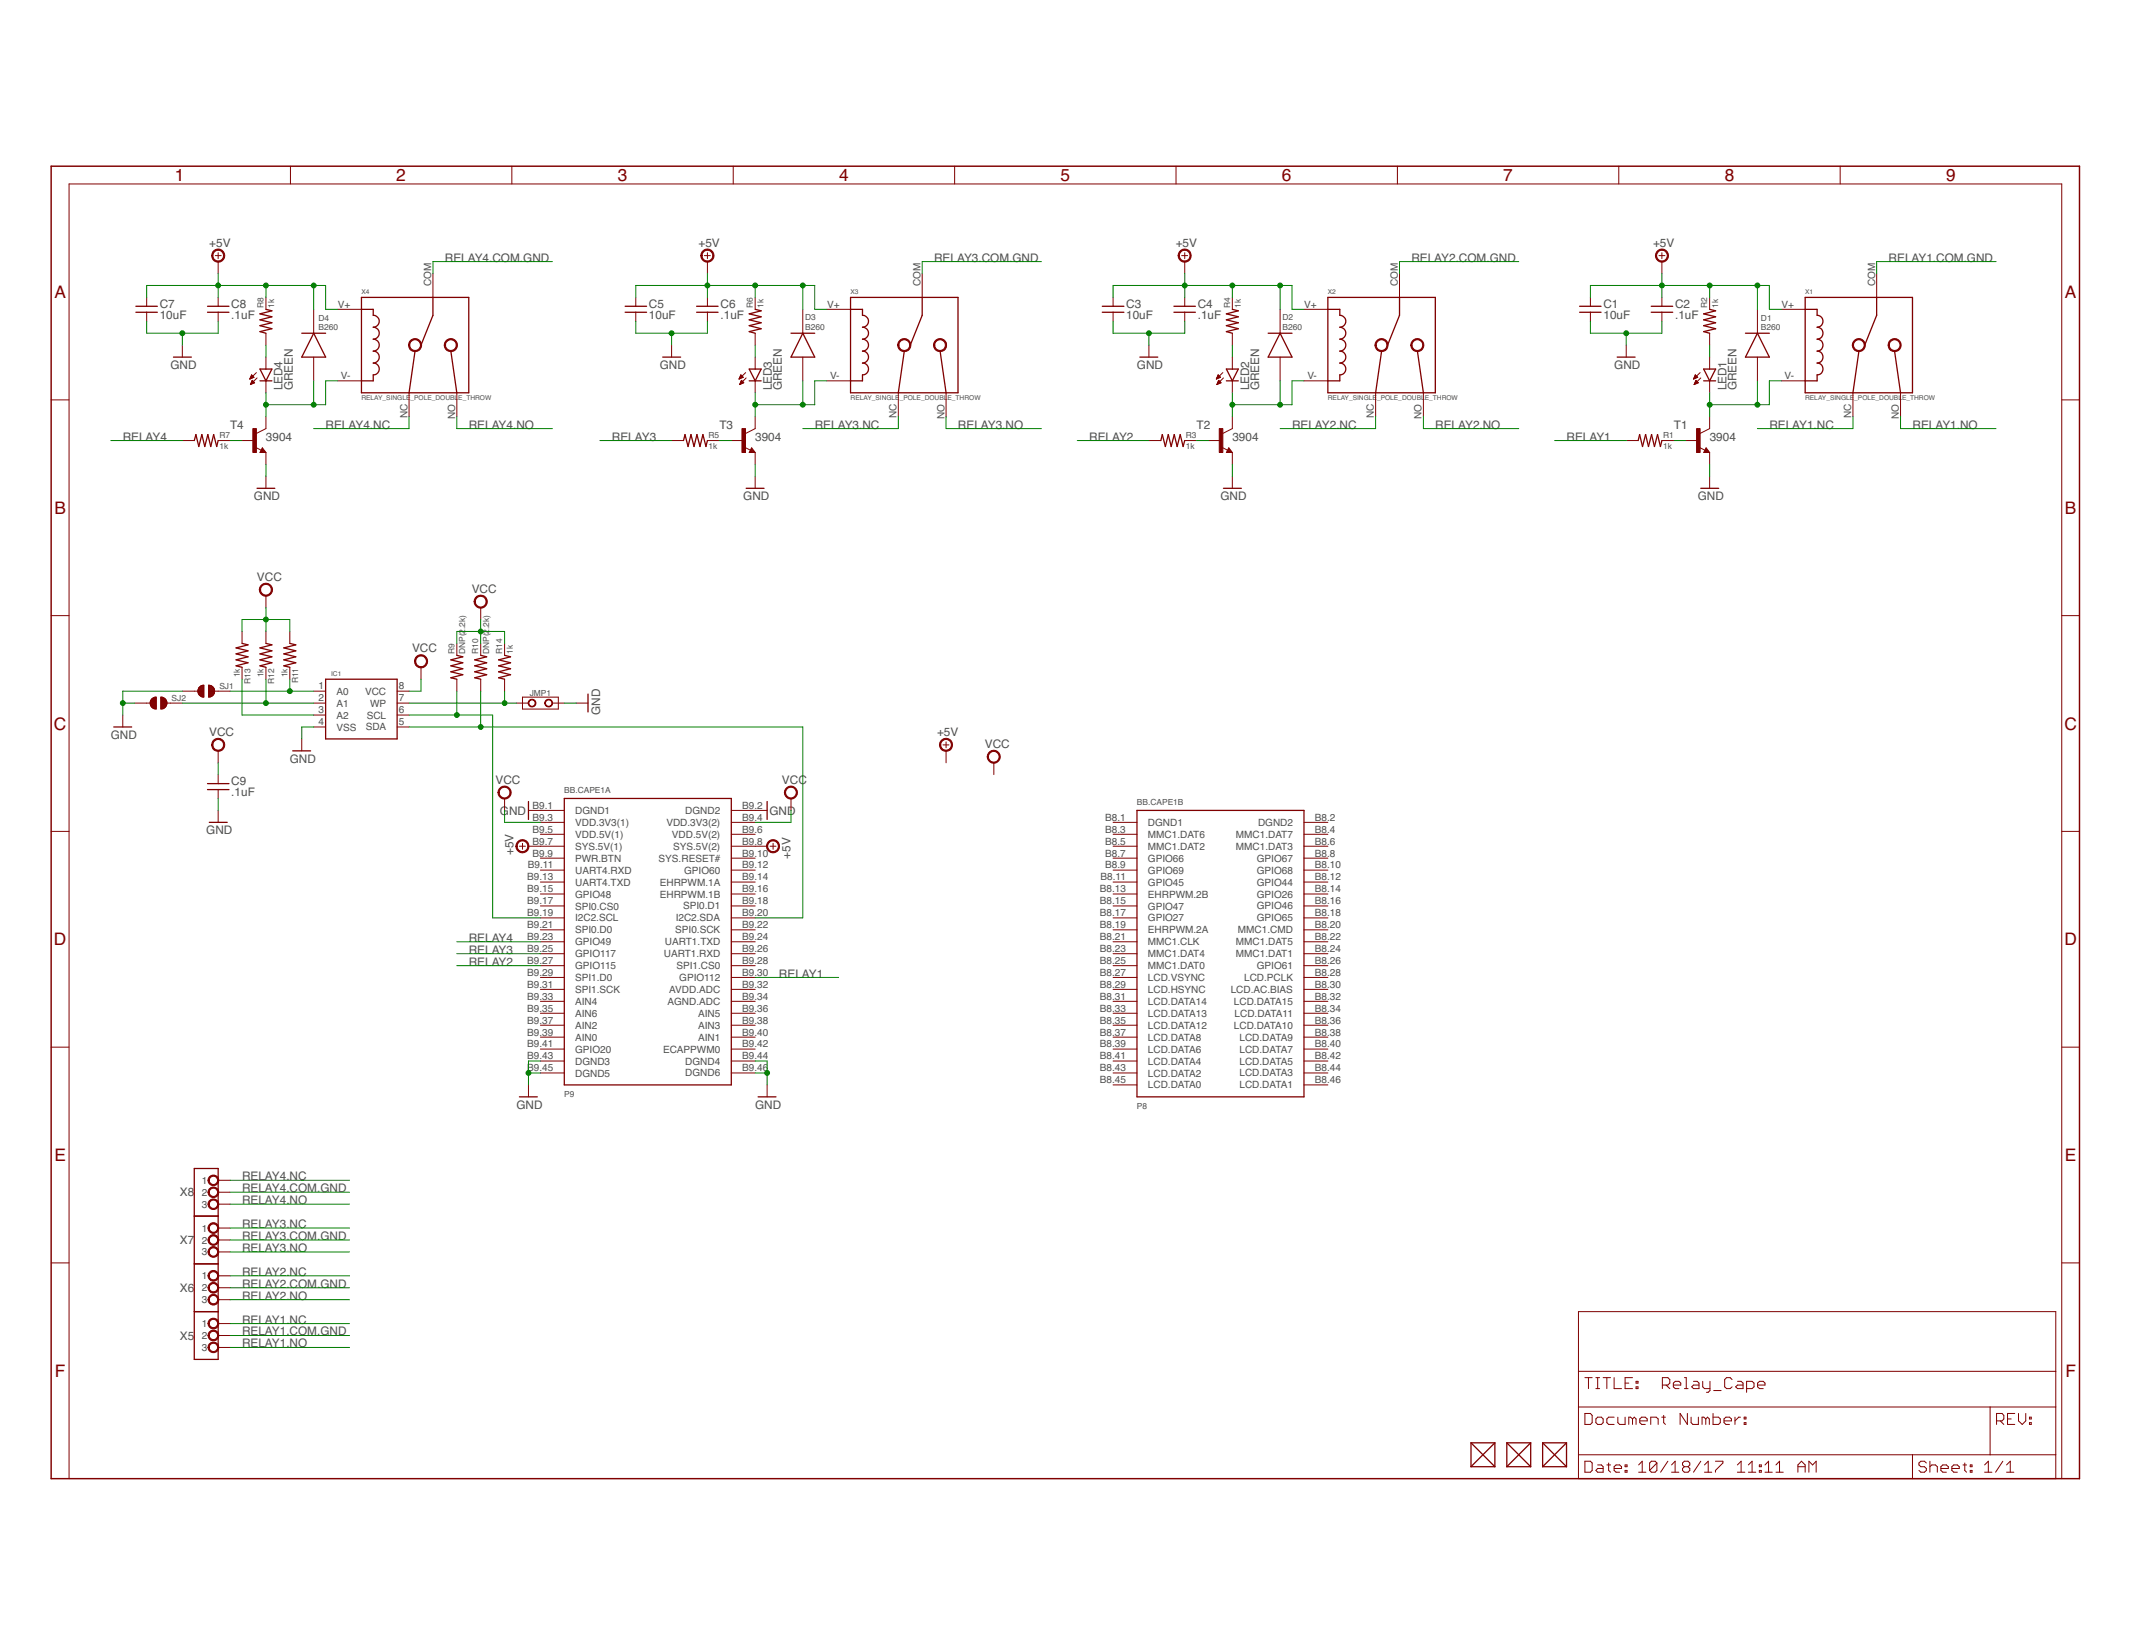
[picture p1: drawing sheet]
<svg xmlns="http://www.w3.org/2000/svg" width="279mm" height="216mm" viewBox="0 0 279 216" stroke-linecap="round" stroke-linejoin="round" font-family="sans-serif">
<defs><g id="words">
<g font-size="2.3" fill="#800000">
<text x="22.9" y="23.8">1</text>
<text x="52" y="23.8">2</text>
<text x="81" y="23.8">3</text>
<text x="110.1" y="23.8">4</text>
<text x="139.1" y="23.8">5</text>
<text x="168.2" y="23.8">6</text>
<text x="197.2" y="23.8">7</text>
<text x="226.2" y="23.8">8</text>
<text x="255.3" y="23.8">9</text>
<text x="7.1" y="39.1">A</text>
<text x="270.9" y="39.1">A</text>
<text x="7.1" y="67.4">B</text>
<text x="270.9" y="67.4">B</text>
<text x="7.1" y="95.7">C</text>
<text x="270.8" y="95.7">C</text>
<text x="7.1" y="124">D</text>
<text x="270.8" y="124">D</text>
<text x="7.1" y="152.3">E</text>
<text x="270.9" y="152.3">E</text>
<text x="7.2" y="180.6">F</text>
<text x="270.9" y="180.6">F</text>
</g>
<g font-size="1.5" fill="#505050">
<text x="27.4" y="32.4">+5V</text>
<text x="58.4" y="34.3">RELAY4.COM.GND</text>
<text x="91.6" y="32.4">+5V</text>
<text x="122.5" y="34.3">RELAY3.COM.GND</text>
<text x="154.2" y="32.4">+5V</text>
<text x="185.1" y="34.3">RELAY2.COM.GND</text>
<text x="216.8" y="32.4">+5V</text>
<text x="247.7" y="34.3">RELAY1.COM.GND</text>
<text x="21" y="41.8">10uF</text>
<text x="21" y="40.4">C7</text>
<text x="30.3" y="41.8">.1uF</text>
<text x="30.3" y="40.4">C8</text>
<text x="85.1" y="41.8">10uF</text>
<text x="85.1" y="40.4">C5</text>
<text x="94.5" y="41.8">.1uF</text>
<text x="94.5" y="40.4">C6</text>
<text x="147.7" y="41.8">10uF</text>
<text x="147.7" y="40.4">C3</text>
<text x="157.1" y="41.8">.1uF</text>
<text x="157.1" y="40.4">C4</text>
<text x="210.3" y="41.8">10uF</text>
<text x="210.3" y="40.4">C1</text>
<text x="219.7" y="41.8">.1uF</text>
<text x="219.7" y="40.4">C2</text>
<text x="22.4" y="48.4">GND</text>
<text x="37.1" y="51.2" transform="rotate(-90 37.1 51.2)">LED4</text>
<text x="38.4" y="51.2" transform="rotate(-90 38.4 51.2)">GREEN</text>
<text x="86.5" y="48.4">GND</text>
<text x="101.2" y="51.2" transform="rotate(-90 101.2 51.2)">LED3</text>
<text x="102.6" y="51.2" transform="rotate(-90 102.6 51.2)">GREEN</text>
<text x="149.1" y="48.4">GND</text>
<text x="163.9" y="51.2" transform="rotate(-90 163.9 51.2)">LED2</text>
<text x="165.2" y="51.2" transform="rotate(-90 165.2 51.2)">GREEN</text>
<text x="211.7" y="48.4">GND</text>
<text x="226.5" y="51.2" transform="rotate(-90 226.5 51.2)">LED1</text>
<text x="227.8" y="51.2" transform="rotate(-90 227.8 51.2)">GREEN</text>
<text x="16.1" y="57.8">RELAY4</text>
<text x="30.2" y="56.2">T4</text>
<text x="34.9" y="57.8">3904</text>
<text x="42.7" y="56.2">RELAY4.NC</text>
<text x="61.5" y="56.2">RELAY4.NO</text>
<text x="80.3" y="57.8">RELAY3</text>
<text x="94.4" y="56.2">T3</text>
<text x="99.1" y="57.8">3904</text>
<text x="106.9" y="56.2">RELAY3.NC</text>
<text x="125.7" y="56.2">RELAY3.NO</text>
<text x="142.9" y="57.8">RELAY2</text>
<text x="157" y="56.2">T2</text>
<text x="161.7" y="57.8">3904</text>
<text x="169.5" y="56.2">RELAY2.NC</text>
<text x="188.3" y="56.2">RELAY2.NO</text>
<text x="205.5" y="57.8">RELAY1</text>
<text x="219.6" y="56.2">T1</text>
<text x="224.3" y="57.8">3904</text>
<text x="232.1" y="56.2">RELAY1.NC</text>
<text x="250.9" y="56.2">RELAY1.NO</text>
<text x="33.3" y="65.6">GND</text>
<text x="97.5" y="65.6">GND</text>
<text x="160.1" y="65.6">GND</text>
<text x="222.7" y="65.6">GND</text>
<text x="33.7" y="76.2">VCC</text>
<text x="61.9" y="77.7">VCC</text>
<text x="54.1" y="85.6">VCC</text>
<text x="78.7" y="93.8" transform="rotate(-90 78.7 93.8)">GND</text>
<text x="14.5" y="96.9">GND</text>
<text x="27.4" y="96.5">VCC</text>
<text x="38" y="100">GND</text>
<text x="122.9" y="96.5">+5V</text>
<text x="129.2" y="98.1">VCC</text>
<text x="30.3" y="104.4">.1uF</text>
<text x="30.3" y="103">C9</text>
<text x="65" y="102.8">VCC</text>
<text x="65.6" y="106.9">GND</text>
<text x="100.9" y="106.9">GND</text>
<text x="102.6" y="102.8">VCC</text>
<text x="27.1" y="109.4">GND</text>
<text x="67.4" y="112.2" transform="rotate(-90 67.4 112.2)">+5V</text>
<text x="103.7" y="112.6" transform="rotate(-90 103.7 112.6)">+5V</text>
<text x="61.5" y="123.5">RELAY4</text>
<text x="61.5" y="125.1">RELAY3</text>
<text x="61.5" y="126.7">RELAY2</text>
<text x="102.2" y="128.2">RELAY1</text>
<text x="67.8" y="145.4">GND</text>
<text x="99.1" y="145.4">GND</text>
<text x="31.8" y="154.8">RELAY4.NC</text>
<text x="23.6" y="156.9">X8</text>
<text x="31.8" y="161.1">RELAY3.NC</text>
<text x="31.8" y="158">RELAY4.NO</text>
<text x="31.8" y="156.4">RELAY4.COM.GND</text>
<text x="23.6" y="163.2">X7</text>
<text x="31.8" y="164.2">RELAY3.NO</text>
<text x="31.8" y="162.6">RELAY3.COM.GND</text>
<text x="31.8" y="167.3">RELAY2.NC</text>
<text x="23.6" y="169.5">X6</text>
<text x="31.8" y="168.9">RELAY2.COM.GND</text>
<text x="31.8" y="170.5">RELAY2.NO</text>
<text x="31.8" y="173.6">RELAY1.NC</text>
<text x="23.6" y="175.7">X5</text>
<text x="31.8" y="175.2">RELAY1.COM.GND</text>
<text x="31.8" y="176.7">RELAY1.NO</text>
</g>
<g font-size="1.3" fill="#505050">
<text x="44.3" y="40.4">V+</text>
<text x="56.6" y="37.6" transform="rotate(-90 56.6 37.6)">COM</text>
<text x="108.5" y="40.4">V+</text>
<text x="120.7" y="37.6" transform="rotate(-90 120.7 37.6)">COM</text>
<text x="171.1" y="40.4">V+</text>
<text x="183.4" y="37.6" transform="rotate(-90 183.4 37.6)">COM</text>
<text x="233.7" y="40.4">V+</text>
<text x="246" y="37.6" transform="rotate(-90 246 37.6)">COM</text>
<text x="44.7" y="49.7">V-</text>
<text x="108.9" y="49.7">V-</text>
<text x="171.5" y="49.7">V-</text>
<text x="234.1" y="49.7">V-</text>
<text x="53.4" y="54.9" transform="rotate(-90 53.4 54.9)">NC</text>
<text x="59.7" y="54.9" transform="rotate(-90 59.7 54.9)">NO</text>
<text x="117.6" y="54.9" transform="rotate(-90 117.6 54.9)">NC</text>
<text x="123.9" y="54.9" transform="rotate(-90 123.9 54.9)">NO</text>
<text x="180.2" y="54.9" transform="rotate(-90 180.2 54.9)">NC</text>
<text x="186.5" y="54.9" transform="rotate(-90 186.5 54.9)">NO</text>
<text x="242.8" y="54.9" transform="rotate(-90 242.8 54.9)">NC</text>
<text x="249.1" y="54.9" transform="rotate(-90 249.1 54.9)">NO</text>
<text x="41.8" y="90.4">1</text>
<text x="41.8" y="92">2</text>
<text x="41.8" y="93.6">3</text>
<text x="41.8" y="95.1">4</text>
<text x="44.1" y="91.1">A0</text>
<text x="44.1" y="92.7">A1</text>
<text x="44.1" y="94.3">A2</text>
<text x="44.1" y="95.8">VSS</text>
<text x="47.9" y="91.1">VCC</text>
<text x="48" y="95.8">SDA</text>
<text x="48.1" y="94.2">SCL</text>
<text x="48.5" y="92.7">WP</text>
<text x="52.3" y="95.1">5</text>
<text x="52.3" y="93.6">6</text>
<text x="52.3" y="92">7</text>
<text x="52.3" y="90.4">8</text>
<text x="69.9" y="106.1">B9.1</text>
<text x="69.9" y="107.7">B9.3</text>
<text x="75.5" y="106.8">DGND1</text>
<text x="89.9" y="106.8">DGND2</text>
<text x="97.4" y="106.1">B9.2</text>
<text x="97.4" y="107.7">B9.4</text>
<text x="145" y="107.7">B8.1</text>
<text x="172.5" y="107.7">B8.2</text>
<text x="69.2" y="113.9">B9.11</text>
<text x="69.9" y="109.2">B9.5</text>
<text x="69.9" y="110.8">B9.7</text>
<text x="69.9" y="112.3">B9.9</text>
<text x="75.5" y="108.3">VDD.3V3(1)</text>
<text x="75.5" y="109.9">VDD.5V(1)</text>
<text x="75.5" y="111.5">SYS.5V(1)</text>
<text x="75.5" y="113">PWR.BTN</text>
<text x="86.4" y="113">SYS.RESET#</text>
<text x="87.4" y="108.3">VDD.3V3(2)</text>
<text x="88.1" y="109.9">VDD.5V(2)</text>
<text x="88.3" y="111.5">SYS.5V(2)</text>
<text x="97.4" y="109.2">B9.6</text>
<text x="97.4" y="110.8">B9.8</text>
<text x="97.4" y="112.3">B9.10</text>
<text x="97.4" y="113.9">B9.12</text>
<text x="145" y="109.2">B8.3</text>
<text x="145" y="110.8">B8.5</text>
<text x="145" y="112.3">B8.7</text>
<text x="145" y="113.9">B8.9</text>
<text x="150.6" y="108.3">DGND1</text>
<text x="150.6" y="109.9">MMC1.DAT6</text>
<text x="150.6" y="111.5">MMC1.DAT2</text>
<text x="150.6" y="113">GPIO66</text>
<text x="162.1" y="109.9">MMC1.DAT7</text>
<text x="162.1" y="111.5">MMC1.DAT3</text>
<text x="164.9" y="113">GPIO67</text>
<text x="165" y="108.3">DGND2</text>
<text x="172.5" y="109.2">B8.4</text>
<text x="172.5" y="110.8">B8.6</text>
<text x="172.5" y="112.3">B8.8</text>
<text x="172.5" y="113.9">B8.10</text>
<text x="69.1" y="115.5">B9.13</text>
<text x="69.1" y="117">B9.15</text>
<text x="69.1" y="118.6">B9.17</text>
<text x="75.5" y="114.6">UART4.RXD</text>
<text x="75.5" y="116.2">UART4.TXD</text>
<text x="75.5" y="117.7">GPIO48</text>
<text x="75.5" y="119.3">SPI0.CS0</text>
<text x="86.5" y="116.2">EHRPWM.1A</text>
<text x="86.5" y="117.7">EHRPWM.1B</text>
<text x="89.6" y="119.3">SPI0.D1</text>
<text x="89.7" y="114.6">GPIO60</text>
<text x="97.4" y="115.5">B9.14</text>
<text x="97.4" y="117">B9.16</text>
<text x="97.4" y="118.6">B9.18</text>
<text x="144.3" y="117">B8.13</text>
<text x="144.3" y="118.6">B8.15</text>
<text x="144.4" y="115.5">B8.11</text>
<text x="150.6" y="114.6">GPIO69</text>
<text x="150.6" y="116.2">GPIO45</text>
<text x="150.6" y="117.7">EHRPWM.2B</text>
<text x="150.6" y="119.3">GPIO47</text>
<text x="164.9" y="114.6">GPIO68</text>
<text x="164.9" y="116.2">GPIO44</text>
<text x="164.9" y="117.7">GPIO26</text>
<text x="164.9" y="119.3">GPIO46</text>
<text x="172.5" y="115.5">B8.12</text>
<text x="172.5" y="117">B8.14</text>
<text x="172.5" y="118.6">B8.16</text>
<text x="69.1" y="120.2">B9.19</text>
<text x="69.1" y="123.3">B9.23</text>
<text x="69.1" y="124.9">B9.25</text>
<text x="69.1" y="121.7">B9.21</text>
<text x="75.5" y="120.9">I2C2.SCL</text>
<text x="75.5" y="124">GPIO49</text>
<text x="75.5" y="125.6">GPIO117</text>
<text x="75.5" y="122.4">SPI0.D0</text>
<text x="87.1" y="125.5">UART1.RXD</text>
<text x="87.2" y="124">UART1.TXD</text>
<text x="88.6" y="122.4">SPI0.SCK</text>
<text x="88.6" y="120.9">I2C2.SDA</text>
<text x="97.4" y="120.2">B9.20</text>
<text x="97.4" y="121.7">B9.22</text>
<text x="97.4" y="123.3">B9.24</text>
<text x="97.4" y="124.9">B9.26</text>
<text x="144.3" y="120.2">B8.17</text>
<text x="144.3" y="121.7">B8.19</text>
<text x="144.3" y="123.3">B8.21</text>
<text x="144.3" y="124.9">B8.23</text>
<text x="150.6" y="120.9">GPIO27</text>
<text x="150.6" y="122.4">EHRPWM.2A</text>
<text x="150.6" y="124">MMC1.CLK</text>
<text x="150.6" y="125.6">MMC1.DAT4</text>
<text x="162.1" y="124">MMC1.DAT5</text>
<text x="162.1" y="125.5">MMC1.DAT1</text>
<text x="162.4" y="122.4">MMC1.CMD</text>
<text x="164.9" y="120.9">GPIO65</text>
<text x="172.5" y="120.2">B8.18</text>
<text x="172.5" y="121.7">B8.20</text>
<text x="172.5" y="123.3">B8.22</text>
<text x="172.5" y="124.9">B8.24</text>
<text x="69.1" y="126.4">B9.27</text>
<text x="69.1" y="128">B9.29</text>
<text x="69.1" y="129.6">B9.31</text>
<text x="69.1" y="131.1">B9.33</text>
<text x="75.5" y="127.1">GPIO115</text>
<text x="75.5" y="128.7">SPI1.D0</text>
<text x="75.5" y="130.3">SPI1.SCK</text>
<text x="75.5" y="131.8">AIN4</text>
<text x="87.6" y="131.8">AGND.ADC</text>
<text x="87.8" y="130.2">AVDD.ADC</text>
<text x="88.7" y="127.1">SPI1.CS0</text>
<text x="89.1" y="128.7">GPIO112</text>
<text x="97.4" y="126.4">B9.28</text>
<text x="97.4" y="128">B9.30</text>
<text x="97.4" y="129.6">B9.32</text>
<text x="97.4" y="131.1">B9.34</text>
<text x="144.3" y="126.4">B8.25</text>
<text x="144.3" y="128">B8.27</text>
<text x="144.3" y="129.6">B8.29</text>
<text x="144.3" y="131.1">B8.31</text>
<text x="150.6" y="127.1">MMC1.DAT0</text>
<text x="150.6" y="128.7">LCD.VSYNC</text>
<text x="150.6" y="130.3">LCD.HSYNC</text>
<text x="150.6" y="131.8">LCD.DATA14</text>
<text x="161.4" y="130.2">LCD.AC.BIAS</text>
<text x="161.9" y="131.8">LCD.DATA15</text>
<text x="163.2" y="128.7">LCD.PCLK</text>
<text x="164.9" y="127.1">GPIO61</text>
<text x="172.5" y="126.4">B8.26</text>
<text x="172.5" y="128">B8.28</text>
<text x="172.5" y="129.6">B8.30</text>
<text x="172.5" y="131.1">B8.32</text>
<text x="69.1" y="132.7">B9.35</text>
<text x="69.1" y="134.3">B9.37</text>
<text x="69.1" y="135.8">B9.39</text>
<text x="69.1" y="137.4">B9.41</text>
<text x="75.5" y="133.4">AIN6</text>
<text x="75.5" y="134.9">AIN2</text>
<text x="75.5" y="136.5">AIN0</text>
<text x="91.6" y="133.4">AIN5</text>
<text x="91.6" y="134.9">AIN3</text>
<text x="91.6" y="136.5">AIN1</text>
<text x="97.4" y="132.7">B9.36</text>
<text x="97.4" y="134.3">B9.38</text>
<text x="97.4" y="135.8">B9.40</text>
<text x="97.4" y="137.4">B9.42</text>
<text x="144.3" y="132.7">B8.33</text>
<text x="144.3" y="134.3">B8.35</text>
<text x="144.3" y="135.8">B8.37</text>
<text x="144.3" y="137.4">B8.39</text>
<text x="150.6" y="133.4">LCD.DATA13</text>
<text x="150.6" y="134.9">LCD.DATA12</text>
<text x="150.6" y="136.5">LCD.DATA8</text>
<text x="161.9" y="134.9">LCD.DATA10</text>
<text x="161.9" y="133.4">LCD.DATA11</text>
<text x="162.6" y="136.5">LCD.DATA9</text>
<text x="172.5" y="132.7">B8.34</text>
<text x="172.5" y="134.3">B8.36</text>
<text x="172.5" y="135.8">B8.38</text>
<text x="172.5" y="137.4">B8.40</text>
<text x="69.1" y="139">B9.43</text>
<text x="69.1" y="140.5">B9.45</text>
<text x="75.5" y="138.1">GPIO20</text>
<text x="75.5" y="139.6">DGND3</text>
<text x="75.5" y="141.2">DGND5</text>
<text x="87" y="138.1">ECAPPWM0</text>
<text x="89.9" y="139.6">DGND4</text>
<text x="89.9" y="141.2">DGND6</text>
<text x="97.4" y="139">B9.44</text>
<text x="97.4" y="140.5">B9.46</text>
<text x="144.3" y="139">B8.41</text>
<text x="144.3" y="140.5">B8.43</text>
<text x="144.3" y="142.1">B8.45</text>
<text x="150.6" y="138.1">LCD.DATA6</text>
<text x="150.6" y="139.6">LCD.DATA4</text>
<text x="150.6" y="141.2">LCD.DATA2</text>
<text x="150.6" y="142.8">LCD.DATA0</text>
<text x="162.6" y="138.1">LCD.DATA7</text>
<text x="162.6" y="139.6">LCD.DATA5</text>
<text x="162.6" y="141.2">LCD.DATA3</text>
<text x="162.6" y="142.8">LCD.DATA1</text>
<text x="172.5" y="139">B8.42</text>
<text x="172.5" y="140.5">B8.44</text>
<text x="172.5" y="142.1">B8.46</text>
<text x="26.5" y="155.3">1</text>
<text x="26.5" y="161.5">1</text>
<text x="26.5" y="156.9">2</text>
<text x="26.5" y="158.4">3</text>
<text x="26.5" y="163.1">2</text>
<text x="26.5" y="164.7">3</text>
<text x="26.5" y="167.8">1</text>
<text x="26.5" y="169.4">2</text>
<text x="26.5" y="170.9">3</text>
<text x="26.5" y="174.1">1</text>
<text x="26.5" y="175.6">2</text>
<text x="26.5" y="177.2">3</text>
</g>
<g font-size="1.1" fill="#505050">
<text x="34.6" y="40.4" transform="rotate(-90 34.6 40.4)">R8</text>
<text x="36" y="40.4" transform="rotate(-90 36 40.4)">1k</text>
<text x="98.7" y="40.4" transform="rotate(-90 98.7 40.4)">R6</text>
<text x="100.1" y="40.4" transform="rotate(-90 100.1 40.4)">1k</text>
<text x="105.6" y="42">D3</text>
<text x="161.3" y="40.4" transform="rotate(-90 161.3 40.4)">R4</text>
<text x="162.8" y="40.4" transform="rotate(-90 162.8 40.4)">1k</text>
<text x="168.2" y="42">D2</text>
<text x="224" y="40.4" transform="rotate(-90 224 40.4)">R2</text>
<text x="225.4" y="40.4" transform="rotate(-90 225.4 40.4)">1k</text>
<text x="41.8" y="43.2">B260</text>
<text x="41.8" y="42.1">D4</text>
<text x="105.6" y="43.2">B260</text>
<text x="168.2" y="43.2">B260</text>
<text x="231" y="43.2">B260</text>
<text x="231" y="42.1">D1</text>
<text x="28.8" y="58.9">1k</text>
<text x="28.8" y="57.5">R7</text>
<text x="92.9" y="58.9">1k</text>
<text x="92.9" y="57.5">R5</text>
<text x="155.6" y="58.9">1k</text>
<text x="155.6" y="57.5">R3</text>
<text x="218.2" y="58.9">1k</text>
<text x="218.2" y="57.5">R1</text>
<text x="61" y="82.5" transform="rotate(-90 61 82.5)">.2k)</text>
<text x="64.2" y="82.5" transform="rotate(-90 64.2 82.5)">.2k)</text>
<text x="31.4" y="88.8" transform="rotate(-90 31.4 88.8)">1k</text>
<text x="32.8" y="89.7" transform="rotate(-90 32.8 89.7)">R13</text>
<text x="34.6" y="88.8" transform="rotate(-90 34.6 88.8)">1k</text>
<text x="36" y="89.7" transform="rotate(-90 36 89.7)">R12</text>
<text x="37.7" y="88.8" transform="rotate(-90 37.7 88.8)">1k</text>
<text x="39.1" y="89.6" transform="rotate(-90 39.1 89.6)">R11</text>
<text x="59.6" y="85.8" transform="rotate(-90 59.6 85.8)">R9</text>
<text x="61" y="85.8" transform="rotate(-90 61 85.8)">DNP(2</text>
<text x="62.7" y="85.8" transform="rotate(-90 62.7 85.8)">R10</text>
<text x="64.2" y="85.8" transform="rotate(-90 64.2 85.8)">DNP(2</text>
<text x="65.9" y="85.8" transform="rotate(-90 65.9 85.8)">R14</text>
<text x="67.3" y="85.8" transform="rotate(-90 67.3 85.8)">1k</text>
<text x="22.5" y="91.9">SJ2</text>
<text x="28.8" y="90.3">SJ1</text>
<text x="69.5" y="91.3">JMP1</text>
<text x="74" y="104">BB.CAPE1A</text>
<text x="149.1" y="105.5">BB.CAPE1B</text>
<text x="74" y="143.9">P9</text>
<text x="149.1" y="145.4">P8</text>
</g>
<g font-size=".9" fill="#505050">
<text x="47.4" y="38.5">X4</text>
<text x="111.6" y="38.5">X3</text>
<text x="174.2" y="38.5">X2</text>
<text x="236.8" y="38.5">X1</text>
<text x="47.4" y="52.5">RELAY_SINGLE</text>
<text x="53.8" y="52.5">_POLE_DOUBL</text>
<text x="60.1" y="52.5">E_THROW</text>
<text x="111.6" y="52.5">RELAY_SINGLE</text>
<text x="118" y="52.5">_POLE_DOUBL</text>
<text x="124.3" y="52.5">E_THROW</text>
<text x="174.2" y="52.5">RELAY_SINGLE</text>
<text x="180.6" y="52.5">_POLE_DOUBL</text>
<text x="186.9" y="52.5">E_THROW</text>
<text x="236.8" y="52.5">RELAY_SINGLE</text>
<text x="243.2" y="52.5">_POLE_DOUBL</text>
<text x="249.5" y="52.5">E_THROW</text>
<text x="43.4" y="88.6">IC1</text>
</g>
</g></defs>
<g fill="none" stroke="#800000" stroke-width=".17">
<path d="M47.4 39h14.1v12.5h-14.1zM56.8 39v2.4l-1.6 3.9M111.6 39h14.1v12.5h-14.1zM121 39v2.4l-1.6 3.9M174.2 39h14.1v12.5h-14.1zM183.6 39v2.4l-1.6 3.9M236.8 39h14.1v12.5h-14.1zM246.2 39v2.4l-1.6 3.9M17.8 41h2.8M17.8 40.2h2.8M22.8 46.8h2.3M25.5 57.8l.2-.8 .4 1.6 .4-1.6 .4 1.6 .4-1.6 .3 1.6 .4-1.6 .4 1.6 .2-.8"/>
<path d="M27.2 41h2.8M27.2 40.2h2.8M34.1 50h1.6M34.1 48.4h1.6l-.8 1.6zM34.4 59l.1 .2h-.3l.2-.3 .3 .4h-.5M34.9 40.6l.8 .2-1.6 .4 1.6 .4-1.6 .4 1.6 .3-1.6 .4 1.6 .4-1.6 .4 .8 .2M39.6 43.7h3.1M41.1 43.7l1.6 3.1h-3.1zM47.4 40.6h1.6v.8a.78 .78 0 0 1 .8 .7 .78 .78 0 0 1-.8 .8 .78 .78 0 0 1 .8 .8 .78 .78 0 0 1-.8 .8 .78 .78 0 0 1 .8 .8 .78 .78 0 0 1-.8 .8 .78 .78 0 0 1 .8 .7 .78 .78 0 0 1-.8 .8 .77 .77 0 0 1 .8 .8 .77 .77 0 0 1-.8 .8v.8h-1.6M54.4 46.1l-.7 5.4M59.1 46.1l.8 5.4M82 41h2.8"/>
<path d="M82 40.2h2.8M86.9 46.8h2.4M89.7 57.8l.2-.8 .4 1.6 .3-1.6 .4 1.6 .4-1.6 .4 1.6 .4-1.6 .4 1.6 .2-.8M91.4 41h2.8M91.4 40.2h2.8M98.3 50h1.5M98.3 48.4h1.5l-.7 1.6zM98.6 59l.1 .2h-.3l.2-.3 .3 .4h-.5M99.1 40.6l.7 .2-1.5 .4 1.5 .4-1.5 .4 1.5 .3-1.5 .4 1.5 .4-1.5 .4 .8 .2M103.8 43.7h3.1M105.3 43.7l1.6 3.1h-3.1zM111.6 40.6h1.5v.8a.78 .78 0 0 1 .8 .7 .78 .78 0 0 1-.8 .8 .78 .78 0 0 1 .8 .8 .78 .78 0 0 1-.8 .8 .78 .78 0 0 1 .8 .8 .78 .78 0 0 1-.8 .8 .78 .78 0 0 1 .8 .7 .78 .78 0 0 1-.8 .8 .77 .77 0 0 1 .8 .8 .77 .77 0 0 1-.8 .8v.8h-1.5"/>
<path d="M118.6 46.1l-.8 5.4M123.3 46.1l.8 5.4M144.6 41h2.8M144.6 40.2h2.8M149.5 46.8h2.4M152.3 57.8l.2-.8 .4 1.6 .3-1.6 .4 1.6 .4-1.6 .4 1.6 .4-1.6 .4 1.6 .2-.8M154 41h2.8M154 40.2h2.8M160.9 50h1.5M160.9 48.4h1.5l-.8 1.6zM161.2 59l.1 .2h-.3l.2-.3 .3 .4h-.5M161.6 40.6l.8 .2-1.5 .4 1.5 .4-1.5 .4 1.5 .3-1.5 .4 1.5 .4-1.5 .4 .7 .2"/>
<path d="M166.3 43.7h3.2M167.9 43.7l1.6 3.1h-3.2zM174.2 40.6h1.5v.8a.78 .78 0 0 1 .8 .7 .78 .78 0 0 1-.8 .8 .78 .78 0 0 1 .8 .8 .78 .78 0 0 1-.8 .8 .78 .78 0 0 1 .8 .8 .78 .78 0 0 1-.8 .8 .78 .78 0 0 1 .8 .7 .78 .78 0 0 1-.8 .8 .77 .77 0 0 1 .8 .8 .77 .77 0 0 1-.8 .8v.8h-1.5M181.2 46.1l-.8 5.4M185.9 46.1l.8 5.4M207.2 41h2.8M207.2 40.2h2.8M212.1 46.8h2.4M214.9 57.8l.2-.8 .4 1.6 .4-1.6 .3 1.6 .4-1.6 .4 1.6 .4-1.6 .4 1.6 .2-.8M216.6 41h2.8M216.6 40.2h2.8M223.5 50h1.5"/>
<path d="M223.5 48.4h1.5l-.7 1.6zM223.8 59l.1 .2h-.3l.2-.3 .3 .4h-.5M224.3 40.6l.7 .2-1.5 .4 1.5 .4-1.5 .4 1.5 .3-1.5 .4 1.5 .4-1.5 .4 .8 .2M229 43.7h3.1M230.5 43.7l1.6 3.1h-3.1zM236.8 40.6h1.6v.8a.78 .78 0 0 1 .7 .7 .78 .78 0 0 1-.7 .8 .78 .78 0 0 1 .7 .8 .78 .78 0 0 1-.7 .8 .78 .78 0 0 1 .7 .8 .78 .78 0 0 1-.7 .8 .78 .78 0 0 1 .7 .7 .78 .78 0 0 1-.7 .8 .77 .77 0 0 1 .7 .8 .77 .77 0 0 1-.7 .8v.8h-1.6M243.8 46.1l-.7 5.4M248.5 46.1l.8 5.4M33.7 64.1h2.3M97.9 64.1h2.3M160.5 64.1h2.3M223.1 64.1h2.3"/>
<path d="M14.9 95.4h2.4M31.7 84.4l.8 .2-1.5 .4 1.5 .4-1.5 .4 1.5 .3-1.5 .5 1.5 .3-1.5 .4 .7 .2M34.9 84.4l.8 .2-1.6 .4 1.6 .4-1.6 .4 1.6 .3-1.6 .5 1.6 .3-1.6 .4 .8 .2M38 84.4l.8 .2-1.6 .4 1.6 .4-1.6 .4 1.6 .3-1.6 .5 1.6 .3-1.6 .4 .8 .2M38.4 98.5h2.3M42.7 89.1h9.4v7.8h-9.4zM59.9 86l.8 .1-1.6 .5 1.6 .3-1.6 .4 1.6 .4-1.6 .4 1.6 .4-1.6 .4 .8 .2M63.1 86l.7 .1-1.5 .5 1.5 .3-1.5 .4 1.5 .4-1.5 .4 1.5 .4-1.5 .4 .8 .2M66.2 86l.8 .1-1.6 .5 1.6 .3-1.6 .4 1.6 .4-1.6 .4 1.6 .4-1.6 .4 .8 .2M77.1 91v2.4M27.2 103.6h2.8M27.2 102.8h2.8"/>
<path d="M27.5 107.9h2.3M69.3 105.1v2.4M74 104.7h21.9v37.6h-21.9zM100.6 105.1v2.4M149.1 106.3h21.9v37.6h-21.9zM25.5 159.5h3.1M25.5 153.3h3.1v25h-3.1zM68.1 143.9h2.4M99.4 143.9h2.4M25.5 165.8h3.1M25.5 172h3.1M193 189.3l3.1 3.1"/>
<path d="M193 189.3h3.1M193 192.4h3.1M193 189.3v3.1M196.1 189.3l-3.1 3.1M196.1 189.3v3.1M197.7 189.3h3.1M197.7 192.4h3.1M197.7 189.3l3.1 3.1M197.7 189.3v3.1M200.8 189.3l-3.1 3.1M200.8 189.3v3.1M202.4 189.3h3.1"/>
<path d="M202.4 192.4h3.1M202.4 189.3l3.1 3.1M202.4 189.3v3.1M205.5 189.3l-3.1 3.1M205.5 189.3v3.1"/>
</g>
<g fill="none" stroke="#800000" stroke-width=".13">
<path d="M19.2 39v1.2M28.2 33.5h.8M28.6 33.1v.8M28.6 34.3v1.6M28.6 39v1.2M34.9 39v1.6M38.1 21.8v2.3M56.8 35.9v3.1M67.1 21.8v2.3M83.4 39v1.2M92.4 33.5h.8M92.8 33.1v.8"/>
<path d="M92.8 34.3v1.6M92.8 39v1.2M96.2 21.8v2.3M99.1 39v1.6M121 35.9v3.1M125.2 21.8v2.3M146 39v1.2M154.3 21.8v2.3M155 33.5h.8M155.4 33.1v.8M155.4 34.3v1.6M155.4 39v1.2"/>
<path d="M161.6 39v1.6M183.3 21.8v2.3M183.6 35.9v3.1M208.6 39v1.2M212.3 21.8v2.3M217.6 33.5h.8M218 33.1v.8M218 34.3v1.6M218 39v1.2M224.3 39v1.6M241.4 21.8v2.3M246.2 35.9v3.1"/>
<path d="M6.7 52.5h2.4M19.2 41v1.1M23.9 57.8h1.6M23.9 45.3v1.5M28.6 41v1.1M28.6 57.8h1.6M31.7 57.8h1.6M32.8 49.7h.1M32.8 49.6h.2M32.9 49.6h.3M32.9 50.4h.1M32.9 49.5h.4"/>
<path d="M32.9 49.4h.4M32.9 50.3h.2M32.9 49.4h.3M32.9 50.2h.4M33 49.3h.1M33 50.2h.4M33 50.1h.3M33 49.2h.1M33 49.2l.3 .3-.5 .2zM33 50h.2M33.1 49.9h.1M33.1 49.9l.3 .3-.5 .2z"/>
<path d="M33.5 58.7l.8 .4M33.6 48.9l-.8 .8M33.7 49.6l-.8 .8M34.4 58.7l.5 .7h-.8zM34.9 43.7v1.6M34.9 46.8v1.6M34.9 50v1.5M34.9 54.7v1.5l-1.3 .7M34.9 59.4v1.5M41.1 40.6v3.1M41.1 46.8v3.2M44.3 40.6h3.1"/>
<path d="M44.3 50h3.1M53.7 51.5v3.2M59.9 51.5v3.2M83.4 41v1.1M88.1 57.8h1.6M88.1 45.3v1.5M92.8 41v1.1M92.8 57.8h1.6M95.9 57.8h1.6M97 49.7h.1M97 49.6h.2M97 49.6h.3"/>
<path d="M97 50.4h.1M97 49.5h.5M97 50.4h.2M97.1 49.4h.3M97.1 50.3h.2M97.1 50.2h.4M97.1 49.3h.2M97.1 50.2h.5M97.2 49.3h.1M97.2 50.1h.3M97.2 49.2l.3 .3-.6 .2zM97.2 49.2h.1"/>
<path d="M97.2 50.1h.2M97.2 50h.2M97.2 49.9h.1M97.3 49.9l.3 .3-.6 .2zM97.7 58.7l.7 .4M97.8 48.9l-.9 .8M97.9 49.6l-.9 .8M98.6 58.7l.5 .7h-.8zM99.1 54.7v1.5l-1.3 .7M99.1 43.7v1.6M99.1 46.8v1.6M99.1 50v1.5"/>
<path d="M99.1 59.4v1.5M105.3 40.6v3.1M105.3 46.8v3.2M108.4 40.6h3.2M108.4 50h3.2M117.8 51.5v3.2M124.1 51.5v3.2M146 41v1.1M150.7 57.8h1.6M150.7 45.3v1.5M155.4 57.8h1.6M155.4 41v1.1"/>
<path d="M158.5 57.8h1.6M159.6 49.7h.1M159.6 49.6h.2M159.6 49.6h.3M159.6 50.4h.1M159.6 49.5h.5M159.7 50.4h.1M159.7 49.4h.3M159.7 50.3h.2M159.7 50.2h.4M159.7 49.3h.2M159.8 50.1h.3"/>
<path d="M159.8 49.2h.1M159.8 50.1h.2M159.8 49.2l.3 .3-.5 .2zM159.8 50h.2M159.8 49.9h.1M159.9 49.9l.3 .3-.6 .2zM160.3 58.7l.7 .4M160.4 48.9l-.8 .8M160.5 49.6l-.9 .8M161.2 58.7l.4 .7h-.7zM161.6 54.7v1.5l-1.2 .7M161.6 43.7v1.6"/>
<path d="M161.6 46.8v1.6M161.6 50v1.5M161.6 59.4v1.5M167.9 40.6v3.1M167.9 46.8v3.2M171 40.6h3.2M171 50h3.2M180.4 51.5v3.2M186.7 51.5v3.2M208.6 41v1.1M213.3 57.8h1.6M213.3 45.3v1.5"/>
<path d="M218 57.8h1.6M218 41v1.1M221.1 57.8h1.6M222.2 49.7h.1M222.2 49.6h.2M222.2 49.6h.3M222.2 50.4h.1M222.2 49.5h.5M222.2 50.4h.2M222.3 49.4h.4M222.3 50.3h.2M222.3 49.4h.3"/>
<path d="M222.3 50.2h.4M222.3 49.3h.2M222.3 50.2h.5M222.4 49.3h.1M222.4 50.1h.3M222.4 49.2h.1M222.4 49.2l.3 .3-.6 .2zM222.4 50.1h.2M222.4 50h.2M222.4 49.9h.1M222.5 49.9l.3 .3-.6 .2zM222.9 58.7l.7 .4"/>
<path d="M223 48.9l-.9 .8M223.1 49.6l-.9 .8M223.8 58.7l.5 .7h-.8zM224.3 54.7v1.5l-1.3 .7M224.3 43.7v1.6M224.3 46.8v1.6M224.3 50v1.5M224.3 59.4v1.5M230.5 40.6v3.1M230.5 46.8v3.2M233.7 40.6h3.1M233.7 50h3.1"/>
<path d="M243.1 51.5v3.2M249.3 51.5v3.2M270.4 52.5h2.4M34.9 62.5v1.6M34.9 78.1v1.6M63.1 79.7v1.6M99.1 62.5v1.6M161.6 62.5v1.6M224.3 62.5v1.6M6.7 80.8h2.4M16.1 93.8v1.6M19.7 92.3h.8"/>
<path d="M19.7 92.1h.8M19.7 92.5h.8M19.7 92.4h.8M19.7 92h.8M19.7 91.9v.2M19.7 91.9h.8M19.8 91.9h.7M19.8 92.6h.7M19.8 91.8l.3-.3 .4-.1v1.6h-.2a.76 .76 0 0 1-.6-.9M19.8 91.8l-.1 .1M19.8 91.8h.7M19.9 91.8h.6"/>
<path d="M19.9 92.7h.6M19.9 91.7h.6M19.9 92.8h.6M20 91.6h.5M20 92.8h.5M20.1 92.9h.4M20.2 91.5h.3M20.2 92.9h.3M20.3 91.5h.2M20.5 92.2h-2.8M21.1 92.2h2.8M21.1 92.9h.3"/>
<path d="M21.1 92.9h.4M21.1 92.8h.5M21.1 92.8h.6M21.1 92.7h.6M21.1 92.6h.7M21.1 92.5h.7M21.1 92.5h.8M21.1 92.4h.8M21.1 92.3h.8M21.1 92.1h.8M21.1 92h.8M21.1 91.9h.7"/>
<path d="M21.1 91.8h.7M21.1 91.8h.6M21.1 91.7h.6M21.1 91.6h.5M21.1 91.6h.4M21.1 91.5h.3M21.1 91.5h.2M21.8 91.8l-.3-.3-.4-.1v1.6h.2a.76 .76 0 0 0 .6-.9M21.8 91.8v.1M21.8 91.9l.1 .2M26 90.8l.1 .4 .3 .1M26 90.8h.7"/>
<path d="M26 90.7h.7M26 90.6h.7M26 90.5h.7M26 90.9h.7M26 91h.7M26 90.4h.7M26 90.3h.7M26.1 91h.6M26.1 90.3h.6M26.1 91.1h.6M26.1 90.2h.6M26.1 90.1l-.1 .4v.3"/>
<path d="M26.1 90.1h.6M26.2 91.2h.5M26.2 90.1h.5M26.3 91.3h.4M26.3 90h.4M26.4 91.3l.1 .1M26.4 91.3h.3M26.4 90h.3M26.5 91.4h.2M26.5 89.9h.2M26.7 90.6l-2.8 .1M26.7 89.9v1.5h-.2"/>
<path d="M26.7 89.9h-.2l-.4 .2M27.4 90.6l2.8 .1M27.4 91.4h.2M27.4 91.3h.4M27.4 91.3h.5M27.4 91.2h.5M27.4 91.1h.6M27.4 91h.7M27.4 90.9h.7M27.4 90.8h.7M27.4 90.8h.8M27.4 90.7h.8"/>
<path d="M27.4 90.6h.8M27.4 90.5h.7M27.4 90.4h.7M27.4 90.3h.7M27.4 90.3h.6M27.4 90.2h.6M27.4 90.1h.6M27.4 90.1h.5M27.4 90h.4M27.4 90h.3M27.4 89.9h.2M27.4 89.9v1.5l.4-.1"/>
<path d="M27.4 89.9h.2l.4 .2M28 90.1l.1 .3v.4M28.1 90.8l-.1 .2-.2 .3M28.6 98.5v1.6M31.7 82.8v1.6M31.7 87.5v1.6M34.9 82.8v1.6M34.9 87.5v1.6M38 82.8v1.6M38 87.5v1.6M39.6 96.9v1.6M41.1 92.2h1.6"/>
<path d="M41.1 90.7h1.6M41.1 93.8h1.6M41.1 95.4h1.6M52.1 92.2h1.6M52.1 90.7h1.6M52.1 93.8h1.6M52.1 95.4h1.6M55.2 87.5v1.6M59.9 84.4v1.6M59.9 89.1v1.6M63.1 84.4v1.6M63.1 89.1v1.6"/>
<path d="M66.2 84.4v1.6M66.2 89.1v1.6M67.8 92.2h1.5M68.5 91.4h4.7v1.6h-4.7zM72.5 92.2h1.5M75.6 92.2h1.5M123.7 97.7h.8M124.1 97.3v.8M124.1 98.5v1.6M270.4 80.8h2.4M6.7 109.1h2.4M28.6 101.6v1.2"/>
<path d="M28.6 103.6v1.1M28.6 106.3v1.6M66.2 104.7v1.6M68.1 111h.8M68.5 110.6v.8M69.3 106.3h4.7M69.3 111h4.7M70.9 107.9h3.1M70.9 109.4h3.1M70.9 112.6h3.1M70.9 114.1h3.1M70.9 115.7h3.1"/>
<path d="M70.9 117.3h3.1M70.9 118.8h3.1M95.9 106.3h4.7M95.9 107.9h3.2M95.9 109.4h3.2M95.9 111h4.7M95.9 112.6h3.2M95.9 114.1h3.2M95.9 115.7h3.2M95.9 117.3h3.2M95.9 118.8h3.2M101 111h.8"/>
<path d="M101.4 110.6v.8M103.8 104.7v1.6M130.4 100.1v1.5M146 107.9h3.1M146 109.4h3.1M146 111h3.1M146 112.6h3.1M146 114.1h3.1M146 115.7h3.1M146 117.3h3.1M146 118.8h3.1M171 107.9h3.2"/>
<path d="M171 109.4h3.2M171 111h3.2M171 112.6h3.2M171 114.1h3.2M171 115.7h3.2M171 117.3h3.2M171 118.8h3.2M270.4 109.1h2.4M6.7 137.4h2.4M70.9 120.4h3.1M70.9 123.5h3.1M70.9 122h3.1"/>
<path d="M70.9 125.1h3.1M70.9 126.7h3.1M70.9 128.2h3.1M70.9 129.8h3.1M70.9 131.3h3.1M70.9 132.9h3.1M70.9 134.5h3.1M70.9 136h3.1M70.9 137.6h3.1M70.9 139.2h3.1M95.9 120.4h3.2M95.9 123.5h3.2"/>
<path d="M95.9 122h3.2M95.9 125.1h3.2M95.9 126.7h3.2M95.9 128.2h3.2M95.9 129.8h3.2M95.9 131.3h3.2M95.9 132.9h3.2M95.9 134.5h3.2M95.9 136h3.2M95.9 137.6h3.2M95.9 139.2h3.2M146 120.4h3.1"/>
<path d="M146 123.5h3.1M146 122h3.1M146 125.1h3.1M146 126.7h3.1M146 128.2h3.1M146 129.8h3.1M146 131.3h3.1M146 132.9h3.1M146 134.5h3.1M146 136h3.1M146 137.6h3.1M146 139.2h3.1"/>
<path d="M171 120.4h3.2M171 123.5h3.2M171 122h3.2M171 125.1h3.2M171 126.7h3.2M171 128.2h3.2M171 129.8h3.2M171 131.3h3.2M171 132.9h3.2M171 134.5h3.2M171 136h3.2M171 137.6h3.2"/>
<path d="M171 139.2h3.2M270.4 137.4h2.4M28.6 154.8h1.6M28.6 156.4h1.6M28.6 157.9h1.6M69.3 142.3v1.6M70.9 140.7h3.1M95.9 140.7h3.2M100.6 142.3v1.6M146 140.7h3.1M146 142.3h3.1M171 140.7h3.2"/>
<path d="M171 142.3h3.2M6.7 165.7h2.4M28.6 161.1h1.6M28.6 162.6h1.6M28.6 164.2h1.6M28.6 167.3h1.6M28.6 168.9h1.6M28.6 170.5h1.6M28.6 173.6h1.6M28.6 175.2h1.6M28.6 176.7h1.6M207.1 172h62.6v22h-62.6z"/>
<path d="M207.1 179.9h62.6M270.4 165.7h2.4M9.1 194v-169.9h261.3v169.9M207.1 184.6h62.6M207.1 190.8h62.6M207.9 185.4h.7l.3 .3v.9l-.3 .2h-.7zM207.9 191.7h.7l.3 .2v1l-.3 .2h-.7zM207.9 180.7h1M208.4 180.7v1.4M209.3 186.1l.3-.2h.5l.2 .2v.5l-.2 .2h-.5l-.3-.2zM209.3 180.7h.5M209.3 182.1h.5"/>
<path d="M209.6 192.2h.5l.2 .2v.7h-.7l-.3-.2 .3-.3h.7M209.6 180.7v1.4M210.3 180.7h1M210.8 192.2h.5M210.8 180.7v1.4M211 191.9v1l.3 .2M211.7 192.6h1v-.2l-.3-.2h-.4l-.3 .2v.5l.3 .2h.4M211.7 180.7v1.4h1M211.7 185.9h-.7l-.2 .2v.5l.2 .2h.7M212.2 185.9v.7l.2 .2h.8v-.9M213.2 192.9h.2v.2h-.2zM213.2 192.2h.2v.2h-.2z"/>
<path d="M213.2 181.4h.5M214.1 180.7h-.9v1.4h.9M214.1 186.1l-.2-.2h-.2v.9M214.1 186.1l.3-.2 .2 .2v.7M214.1 186.1v.7M214.6 181.9h.3v.2h-.3zM214.6 181.2h.3v.2h-.3zM214.9 193.1h1M214.9 192.2l.5-.5v1.4M215.1 186.4h1v-.3l-.3-.2h-.5l-.2 .2v.5l.2 .2h.5M216.5 186.8v-.9h.8l.2 .2v.7M217.3 191.9v1l-.2 .2h-.5l-.2-.2"/>
<path d="M217.3 191.9l-.2-.2h-.5l-.2 .2v1M217.3 191.9l-.9 1M218 185.9h.5M218.1 181.7h.7l.2-.3v-.4l-.2-.3h-.7v1.4M218.2 185.7v.9l.3 .2M218.5 181.7l.5 .4M218.8 191.7l-1 1.4M219.3 193.1h.9M219.3 192.2l.4-.5v1.4M219.5 181.7h1v-.3l-.3-.2h-.4l-.3 .2v.5l.3 .2h.4M220.9 192.4l-.2 .2v.3l.2 .2h.5l.3-.2v-.3l-.3-.2M220.9 192.4l-.2-.2v-.3l.2-.2h.5l.3 .2v.3l-.3 .2"/>
<path d="M220.9 192.4h.5M221 180.7h.2v1.4M221 182.1h.4M221.3 185.4v1.4l-.9-1.4v1.4M221.8 185.9v.7l.3 .2h.7v-.9M222.1 181.2h.5l.3 .2v.7h-.8l-.2-.2 .2-.2h.8M223.1 191.7l-1 1.4M223.4 181.2v.7l.2 .2h.7M223.6 193.1h.9M223.6 192.2l.5-.5v1.4M223.8 186.1l-.3-.2h-.2v.9M223.8 186.1v.7"/>
<path d="M223.8 186.1l.2-.2 .2 .2v.7M224.3 181.2v1.2l-.2 .2h-.3M224.7 185.4v1.4h.7l.3-.2v-.5l-.3-.2h-.7M224.8 182.4h1M225 191.7h1v.2l-1 1v.2M226.1 186.4h1v-.3l-.2-.2h-.5l-.3 .2v.5l.3 .2h.5M227.2 181l-.3-.3h-.4l-.3 .3v.9l.3 .2h.4l.3-.2M227.6 185.9v.9M227.9 193.1h1M227.9 192.2l.5-.5v1.4M227.9 181.2h.5l.2 .2v.7h-.7l-.2-.2 .2-.2h.7M228.3 185.9h-.2l-.5 .5"/>
<path d="M228.8 186.6h.2v.2h-.2zM228.8 185.9h.2v.2h-.2zM229.1 182.1h.7l.3-.2v-.5l-.3-.2h-.7v1.4M229.3 193.1h1M229.3 192.2l.5-.5v1.4M230.5 181.7h1v-.3l-.2-.2h-.5l-.3 .2v.5l.3 .2h.5M230.8 192.9h.2v.2h-.2zM230.8 192.2h.2v.2h-.2zM231.5 193.1h1M231.5 192.2l.5-.5v1.4M233 193.1h.9M233 192.2l.4-.5v1.4"/>
<path d="M235.8 192.4h1M235.8 193.1v-.9l.5-.5 .5 .5v.9M237.3 193.1v-1.4l.5 .5 .4-.5v1.4M250.9 190.8v3.2M252.7 191.9l-.3-.2h-.4l-.3 .2v.3l.3 .2h.4l.3 .2v.3l-.3 .2h-.4l-.3-.2M253.2 192.4l.2-.2h.5l.2 .2v.7M253.2 191.7v1.4M254.6 192.6h1v-.2l-.3-.2h-.5l-.2 .2v.5l.2 .2h.5M256 192.6h1v-.2l-.2-.2h-.5l-.3 .2v.5l.3 .2h.5M257.5 192.2h.5M257.7 191.9v1l.3 .2M258.4 192.9h.3v.2h-.3z"/>
<path d="M258.4 192.2h.3v.2h-.3zM260.3 193.1h1M260.3 192.2l.5-.5v1.4M261 184.6v6.2M261.9 186.4h.7l.2-.3v-.4l-.2-.3h-.7v1.4M262.4 186.4l.4 .4M262.7 191.7l-.9 1.4M263.2 193.1h1M263.2 192.2l.5-.5v1.4M263.3 186.1h.5M264.3 185.4h-1v1.4h1M264.8 185.4v1l.5 .4 .4-.4v-1"/>
<path d="M266.2 186.6h.2v.2h-.2zM266.2 185.9h.2v.2h-.2z"/>
</g>
<path d="M6.7 21.8h266.1v172.2h-266.1z" fill="none" stroke="#800000" stroke-width=".19"/>
<g fill="#800000" stroke="#800000" stroke-width=".13">
<path d="M123.4 97.2a.85 .85 0 0 1 1.4 0 .85 .85 0 0 1-.5 1.3 .85 .85 0 0 1-1.1-.8h.2a.7 .7 0 0 1 1-.6 .7 .7 0 0 1 .1 1.2 .7 .7 0 0 1-1.1-.4v-.2h-.2z" fill-rule="evenodd"/>
<path d="M129.7 98.8a.85 .85 0 0 1 1.3 0 .85 .85 0 0 1-.4 1.3 .85 .85 0 0 1-1.1-.8h.1a.7 .7 0 0 1 1-.7 .7 .7 0 0 1 .2 1.1 .7 .7 0 0 1-1.1-.2l-.1-.2h-.1z" fill-rule="evenodd"/>
<path d="M62.4 78.4a.87 .87 0 0 1 1.4 0 .87 .87 0 0 1-.5 1.3 .87 .87 0 0 1-1.1-.8h.2a.71 .71 0 0 1 1-.6 .71 .71 0 0 1 .1 1.2 .71 .71 0 0 1-1.1-.4v-.2h-.2z" fill-rule="evenodd"/>
<path d="M69.4 91.8a.51 .51 0 0 1 .8 .2 .51 .51 0 0 1-.3 .7 .51 .51 0 0 1-.6-.5h.1a.42 .42 0 0 1 .5-.4 .42 .42 0 0 1 .2 .7 .42 .42 0 0 1-.7-.1v-.2h-.1z" fill-rule="evenodd"/>
<path d="M71.6 91.8a.51 .51 0 0 1 .8 .2 .51 .51 0 0 1-.3 .7 .51 .51 0 0 1-.6-.5 .43 .43 0 0 1 .6-.4 .43 .43 0 0 1 .2 .7 .43 .43 0 0 1-.7-.1l-.1-.2z" fill-rule="evenodd"/>
<path d="M27.9 97.2a.86 .86 0 0 1 1.4 0 .86 .86 0 0 1-.4 1.3 .86 .86 0 0 1-1.1-.8h.1a.7 .7 0 0 1 1-.7 .7 .7 0 0 1 .2 1.2 .7 .7 0 0 1-1.1-.3l-.1-.2h-.1z" fill-rule="evenodd"/>
<path d="M34.2 76.9a.86 .86 0 0 1 1.4 0 .86 .86 0 0 1-.5 1.3 .86 .86 0 0 1-1.1-.9h.2a.71 .71 0 0 1 1-.5 .71 .71 0 0 1 .1 1.2 .71 .71 0 0 1-1.1-.4v-.3h-.2z" fill-rule="evenodd"/>
<path d="M103.1 103.5a.86 .86 0 0 1 1.3 0 .86 .86 0 0 1-.4 1.3 .86 .86 0 0 1-1.1-.9h.1a.7 .7 0 0 1 1-.6 .7 .7 0 0 1 .2 1.2 .7 .7 0 0 1-1.1-.3l-.1-.3h-.1z" fill-rule="evenodd"/>
<path d="M65.5 103.5a.86 .86 0 0 1 1.4 0 .86 .86 0 0 1-.5 1.3 .86 .86 0 0 1-1.1-.9h.2a.71 .71 0 0 1 .9-.6 .71 .71 0 0 1 .4 1.1 .71 .71 0 0 1-1.2 0l-.1-.5h-.2z" fill-rule="evenodd"/>
<path d="M100.7 110.5a.86 .86 0 0 1 1.4 0 .86 .86 0 0 1-.4 1.3 .86 .86 0 0 1-1.2-.8h.2a.7 .7 0 0 1 .9-.7 .7 .7 0 0 1 .3 1.2 .7 .7 0 0 1-1.2-.3v-.2h-.2z" fill-rule="evenodd"/>
<path d="M67.8 110.5a.86 .86 0 0 1 1.4 0 .86 .86 0 0 1-.4 1.3 .86 .86 0 0 1-1.1-.8h.1a.7 .7 0 0 1 1.1-.6 .7 .7 0 0 1 .1 1.2 .7 .7 0 0 1-1.1-.4l-.1-.2h-.1z" fill-rule="evenodd"/>
<path d="M117.9 44.8a.86 .86 0 0 1 1.4 0 .86 .86 0 0 1-.4 1.3 .86 .86 0 0 1-1.1-.8h.1a.71 .71 0 0 1 1.1-.6 .71 .71 0 0 1 .1 1.2 .71 .71 0 0 1-1.2-.4v-.2h-.1z" fill-rule="evenodd"/>
<path d="M122.6 44.8a.86 .86 0 0 1 1.4 0 .86 .86 0 0 1-.4 1.3 .86 .86 0 0 1-1.2-.8h.2a.7 .7 0 0 1 1-.6 .7 .7 0 0 1 .2 1.2 .7 .7 0 0 1-1.2-.4v-.2h-.2z" fill-rule="evenodd"/>
<path d="M92.1 33a.87 .87 0 0 1 1.4 0 .87 .87 0 0 1-.4 1.4 .87 .87 0 0 1-1.2-.9h.2a.71 .71 0 0 1 1-.6 .71 .71 0 0 1 .1 1.2 .71 .71 0 0 1-1.1-.4v-.2h-.2z" fill-rule="evenodd"/>
<path d="M27.5 160.6a.71 .71 0 0 1 1.1 .1 .71 .71 0 0 1-.4 1.1 .71 .71 0 0 1-.9-.7h.2a.55 .55 0 0 1 .8-.5 .55 .55 0 0 1 .1 .9 .55 .55 0 0 1-.9-.2v-.2h-.2z" fill-rule="evenodd"/>
<path d="M27.5 162.2a.71 .71 0 0 1 1.1 .1 .71 .71 0 0 1-.4 1 .71 .71 0 0 1-.9-.7h.2a.55 .55 0 0 1 .8-.4 .55 .55 0 0 1 .1 .9 .55 .55 0 0 1-.9-.3v-.2h-.2z" fill-rule="evenodd"/>
<path d="M27.5 163.8a.71 .71 0 0 1 1.1 0 .71 .71 0 0 1-.4 1.1 .71 .71 0 0 1-.9-.7h.2a.55 .55 0 0 1 .8-.4 .55 .55 0 0 1 .1 .9 .55 .55 0 0 1-.9-.3v-.2h-.2z" fill-rule="evenodd"/>
<path d="M180.5 44.8a.85 .85 0 0 1 1.4 0 .85 .85 0 0 1-.4 1.3 .85 .85 0 0 1-1.1-.8h.1a.7 .7 0 0 1 1-.7 .7 .7 0 0 1 .2 1.1 .7 .7 0 0 1-1.1-.2l-.1-.2h-.1z" fill-rule="evenodd"/>
<path d="M185.2 44.8a.85 .85 0 0 1 1.4 0 .85 .85 0 0 1-.4 1.3 .85 .85 0 0 1-1.1-.8h.1a.7 .7 0 0 1 1-.7 .7 .7 0 0 1 .2 1.1 .7 .7 0 0 1-1.1-.2l-.1-.2h-.1z" fill-rule="evenodd"/>
<path d="M154.7 33a.86 .86 0 0 1 1.4 0 .86 .86 0 0 1-.4 1.3 .86 .86 0 0 1-1.2-.8h.2a.7 .7 0 0 1 .9-.7 .7 .7 0 0 1 .3 1.2 .7 .7 0 0 1-1.2-.3v-.2h-.2z" fill-rule="evenodd"/>
<path d="M27.5 166.9a.71 .71 0 0 1 1.1 .1 .71 .71 0 0 1-.4 1 .71 .71 0 0 1-.9-.7h.2a.55 .55 0 0 1 .8-.4 .55 .55 0 0 1 .1 .9 .55 .55 0 0 1-.9-.3v-.2h-.2z" fill-rule="evenodd"/>
<path d="M27.5 168.5a.71 .71 0 0 1 1.1 0 .71 .71 0 0 1-.4 1.1 .71 .71 0 0 1-.9-.7h.2a.55 .55 0 0 1 .8-.4 .55 .55 0 0 1 .1 .9 .55 .55 0 0 1-.9-.3v-.2h-.2z" fill-rule="evenodd"/>
<path d="M27.5 170a.71 .71 0 0 1 1.1 .1 .71 .71 0 0 1-.4 1.1 .71 .71 0 0 1-.9-.7h.2a.55 .55 0 0 1 .8-.5 .55 .55 0 0 1 .1 .9 .55 .55 0 0 1-.9-.2v-.2h-.2z" fill-rule="evenodd"/>
<path d="M53.7 44.8a.86 .86 0 0 1 1.4-.1 .86 .86 0 0 1-.4 1.4 .86 .86 0 0 1-1.1-.8h.1a.7 .7 0 0 1 1-.7 .7 .7 0 0 1 .2 1.1 .7 .7 0 0 1-1.1-.2l-.1-.2h-.1z" fill-rule="evenodd"/>
<path d="M58.4 44.8a.86 .86 0 0 1 1.4 0 .86 .86 0 0 1-.4 1.3 .86 .86 0 0 1-1.1-.8h.1a.71 .71 0 0 1 1.1-.6 .71 .71 0 0 1 .1 1.2 .71 .71 0 0 1-1.1-.4l-.1-.2h-.1z" fill-rule="evenodd"/>
<path d="M28.1 32.8a.86 .86 0 0 1 1.3 .3 .86 .86 0 0 1-.6 1.3 .86 .86 0 0 1-1-.9h.1a.7 .7 0 0 1 1-.7 .7 .7 0 0 1 .2 1.2 .7 .7 0 0 1-1.1-.3l-.1-.2h-.1l.1-.5z" fill-rule="evenodd"/>
<path d="M27.5 154.4a.71 .71 0 0 1 1.1 0 .71 .71 0 0 1-.4 1.1 .71 .71 0 0 1-.9-.7h.2a.55 .55 0 0 1 .8-.4 .55 .55 0 0 1 .1 .9 .55 .55 0 0 1-.9-.3v-.2h-.2z" fill-rule="evenodd"/>
<path d="M27.5 155.9a.71 .71 0 0 1 1.1 .1 .71 .71 0 0 1-.4 1.1 .71 .71 0 0 1-.9-.7h.2a.55 .55 0 0 1 .8-.5 .55 .55 0 0 1 .1 .9 .55 .55 0 0 1-.9-.2v-.2h-.2z" fill-rule="evenodd"/>
<path d="M27.5 157.5a.71 .71 0 0 1 1.1 .1 .71 .71 0 0 1-.4 1 .71 .71 0 0 1-.9-.7h.2a.55 .55 0 0 1 .8-.4 .55 .55 0 0 1 .1 .9 .55 .55 0 0 1-.9-.3v-.2h-.2z" fill-rule="evenodd"/>
<path d="M243.1 44.8a.85 .85 0 0 1 1.4 0 .85 .85 0 0 1-.4 1.3 .85 .85 0 0 1-1.1-.8h.1a.7 .7 0 0 1 1-.7 .7 .7 0 0 1 .2 1.1 .7 .7 0 0 1-1.1-.2l-.1-.2h-.1z" fill-rule="evenodd"/>
<path d="M247.8 44.8a.86 .86 0 0 1 1.4-.1 .86 .86 0 0 1-.4 1.4 .86 .86 0 0 1-1.1-.8h.1a.7 .7 0 0 1 1-.7 .7 .7 0 0 1 .2 1.1 .7 .7 0 0 1-1.1-.2l-.1-.2h-.1z" fill-rule="evenodd"/>
<path d="M217.3 33a.86 .86 0 0 1 1.4 0 .86 .86 0 0 1-.4 1.3 .86 .86 0 0 1-1.2-.8h.2a.7 .7 0 0 1 1-.7 .7 .7 0 0 1 .2 1.2 .7 .7 0 0 1-1.2-.3v-.2h-.2z" fill-rule="evenodd"/>
<path d="M27.5 173.1a.71 .71 0 0 1 1.1 .1 .71 .71 0 0 1-.4 1.1 .71 .71 0 0 1-.9-.7h.2a.55 .55 0 0 1 .8-.4 .55 .55 0 0 1 .1 .9 .55 .55 0 0 1-.9-.3v-.2h-.2z" fill-rule="evenodd"/>
<path d="M27.5 174.7a.71 .71 0 0 1 1.1 .1 .71 .71 0 0 1-.4 1 .71 .71 0 0 1-.9-.6h.2a.55 .55 0 0 1 .8-.5 .55 .55 0 0 1 .1 .9 .55 .55 0 0 1-.9-.2v-.2h-.2z" fill-rule="evenodd"/>
<path d="M27.5 176.3a.71 .71 0 0 1 1.1 0 .71 .71 0 0 1-.4 1.1 .71 .71 0 0 1-.9-.7h.2a.55 .55 0 0 1 .8-.4 .55 .55 0 0 1 .1 .9 .55 .55 0 0 1-.9-.3v-.2h-.2z" fill-rule="evenodd"/>
<path d="M54.5 86.2a.86 .86 0 0 1 1.4 0 .86 .86 0 0 1-.4 1.3 .86 .86 0 0 1-1.1-.8h.1a.7 .7 0 0 1 1-.6 .7 .7 0 0 1 .2 1.1 .7 .7 0 0 1-1.1-.2l-.1-.3h-.1z" fill-rule="evenodd"/>
</g>
<g fill="#800000" stroke="#800000" stroke-width=".13">
<path d="M97.3 56.2h.5v3.2h-.5z"/>
<path d="M159.9 56.2h.5v3.2h-.5z"/>
<path d="M33.2 56.2h.4v3.2h-.4z"/>
<path d="M222.5 56.2h.5v3.2h-.5z"/>
</g>
<g fill="none" stroke="#008000" stroke-width=".13">
<path d="M19.2 39v-1.6h23.5v3.2h1.6M28.6 35.9v3.1M34.9 37.4v1.6M41.1 37.4v3.2M72.5 34.3h-15.7v1.6M83.4 39v-1.6h23.5v3.2h1.5M92.8 35.9v3.1M99.1 37.4v1.6M105.3 37.4v3.2M136.6 34.3h-15.6v1.6M146 39v-1.6h23.5v3.2h1.5M155.4 35.9v3.1"/>
<path d="M161.6 37.4v1.6M167.9 37.4v3.2M199.2 34.3h-15.6v1.6M208.6 39v-1.6h23.5v3.2h1.6M218 35.9v3.1M224.3 37.4v1.6M230.5 37.4v3.2M261.8 34.3h-15.6v1.6M14.5 57.8h9.4M19.2 42.1v1.6h9.4v-1.6M23.9 43.7v1.6M30.2 57.8h1.5"/>
<path d="M34.9 45.3v1.5M34.9 51.5v3.2M41.1 50v3.1M44.3 50h-1.6v3.1h-7.8M53.7 54.7v1.5h-12.6M59.9 54.7v1.5h12.6M78.7 57.8h9.4M83.4 42.1v1.6h9.4v-1.6M88.1 43.7v1.6M94.4 57.8h1.5M99.1 45.3v1.5M99.1 51.5v3.2"/>
<path d="M105.3 50v3.1M108.4 50h-1.5v3.1h-7.8M117.8 54.7v1.5h-12.5M124.1 54.7v1.5h12.5M141.3 57.8h9.4M146 42.1v1.6h9.4v-1.6M150.7 43.7v1.6M157 57.8h1.5M161.6 45.3v1.5M161.6 51.5v3.2M167.9 50v3.1M171 50h-1.5v3.1h-7.9"/>
<path d="M180.4 54.7v1.5h-12.5M186.7 54.7v1.5h12.5M203.9 57.8h9.4M208.6 42.1v1.6h9.4v-1.6M213.3 43.7v1.6M219.6 57.8h1.5M224.3 45.3v1.5M224.3 51.5v3.2M230.5 50v3.1M233.7 50h-1.6v3.1h-7.8M243.1 54.7v1.5h-12.6M249.3 54.7v1.5h12.5"/>
<path d="M34.9 60.9v1.6M34.9 79.7v3.1M99.1 60.9v1.6M161.6 60.9v1.6M224.3 60.9v1.6M16.1 92.2h1.6M23.9 92.2h17.2M23.9 90.7h-7.8v3.1M30.2 90.7h10.9M31.7 82.8v-1.5h6.3v1.5M31.7 89.1v4.7h9.4M34.9 89.1v3.1"/>
<path d="M38 89.1v1.6M41.1 95.4h-1.5v1.5M53.7 92.2h14.1M53.7 95.4h51.6v25h-6.2M53.7 93.8h10.9v26.6h6.3M55.2 89.1v1.6h-1.5M59.9 84.4v-1.6h6.3v1.6M59.9 90.7v3.1M63.1 81.3v3.1M63.1 90.7v4.7M66.2 90.7v1.5M74 92.2h1.6"/>
<path d="M28.6 100.1v1.5M28.6 104.7v1.6M66.2 106.3v1.6h4.7M103.8 106.3v1.6h-4.7M59.9 123.5h11M59.9 125.1h11M59.9 126.7h11M70.9 139.2h-1.6v3.1M99.1 139.2h1.5v3.1M99.1 128.2h10.9M30.2 157.9h15.6M30.2 156.4h15.6"/>
<path d="M30.2 154.8h15.6M69.3 140.7h1.6M99.1 140.7h1.5M30.2 161.1h15.6M30.2 164.2h15.6M30.2 162.6h15.6M30.2 168.9h15.6M30.2 170.5h15.6M30.2 167.3h15.6M30.2 175.2h15.6M30.2 176.7h15.6M30.2 173.6h15.6"/>
</g>
<g fill="#008000" stroke="#008000" stroke-width=".13">
<circle cx="66.2" cy="92.2" r=".32"/>
<circle cx="63.1" cy="82.8" r=".32"/>
<circle cx="34.9" cy="81.3" r=".32"/>
<circle cx="16.1" cy="92.2" r=".32"/>
<circle cx="100.6" cy="140.7" r=".32"/>
<circle cx="69.3" cy="140.7" r=".32"/>
<circle cx="88.1" cy="43.7" r=".32"/>
<circle cx="150.7" cy="43.7" r=".32"/>
<circle cx="23.9" cy="43.7" r=".32"/>
<circle cx="213.3" cy="43.7" r=".32"/>
<circle cx="38" cy="90.7" r=".32"/>
<circle cx="34.9" cy="92.2" r=".32"/>
<circle cx="59.9" cy="93.8" r=".32"/>
<circle cx="63.1" cy="95.4" r=".32"/>
<circle cx="105.3" cy="37.4" r=".32"/>
<circle cx="99.1" cy="37.4" r=".32"/>
<circle cx="92.8" cy="37.4" r=".32"/>
<circle cx="167.9" cy="37.4" r=".32"/>
<circle cx="161.6" cy="37.4" r=".32"/>
<circle cx="155.4" cy="37.4" r=".32"/>
<circle cx="41.1" cy="37.4" r=".32"/>
<circle cx="34.9" cy="37.4" r=".32"/>
<circle cx="28.6" cy="37.4" r=".32"/>
<circle cx="230.5" cy="37.4" r=".32"/>
<circle cx="224.3" cy="37.4" r=".32"/>
<circle cx="218" cy="37.4" r=".32"/>
<circle cx="105.3" cy="53.1" r=".32"/>
<circle cx="99.1" cy="53.1" r=".32"/>
<circle cx="167.9" cy="53.1" r=".32"/>
<circle cx="161.6" cy="53.1" r=".32"/>
<circle cx="41.1" cy="53.1" r=".32"/>
<circle cx="34.9" cy="53.1" r=".32"/>
<circle cx="230.5" cy="53.1" r=".32"/>
<circle cx="224.3" cy="53.1" r=".32"/>
</g>
<use href="#words"/>
</svg>
